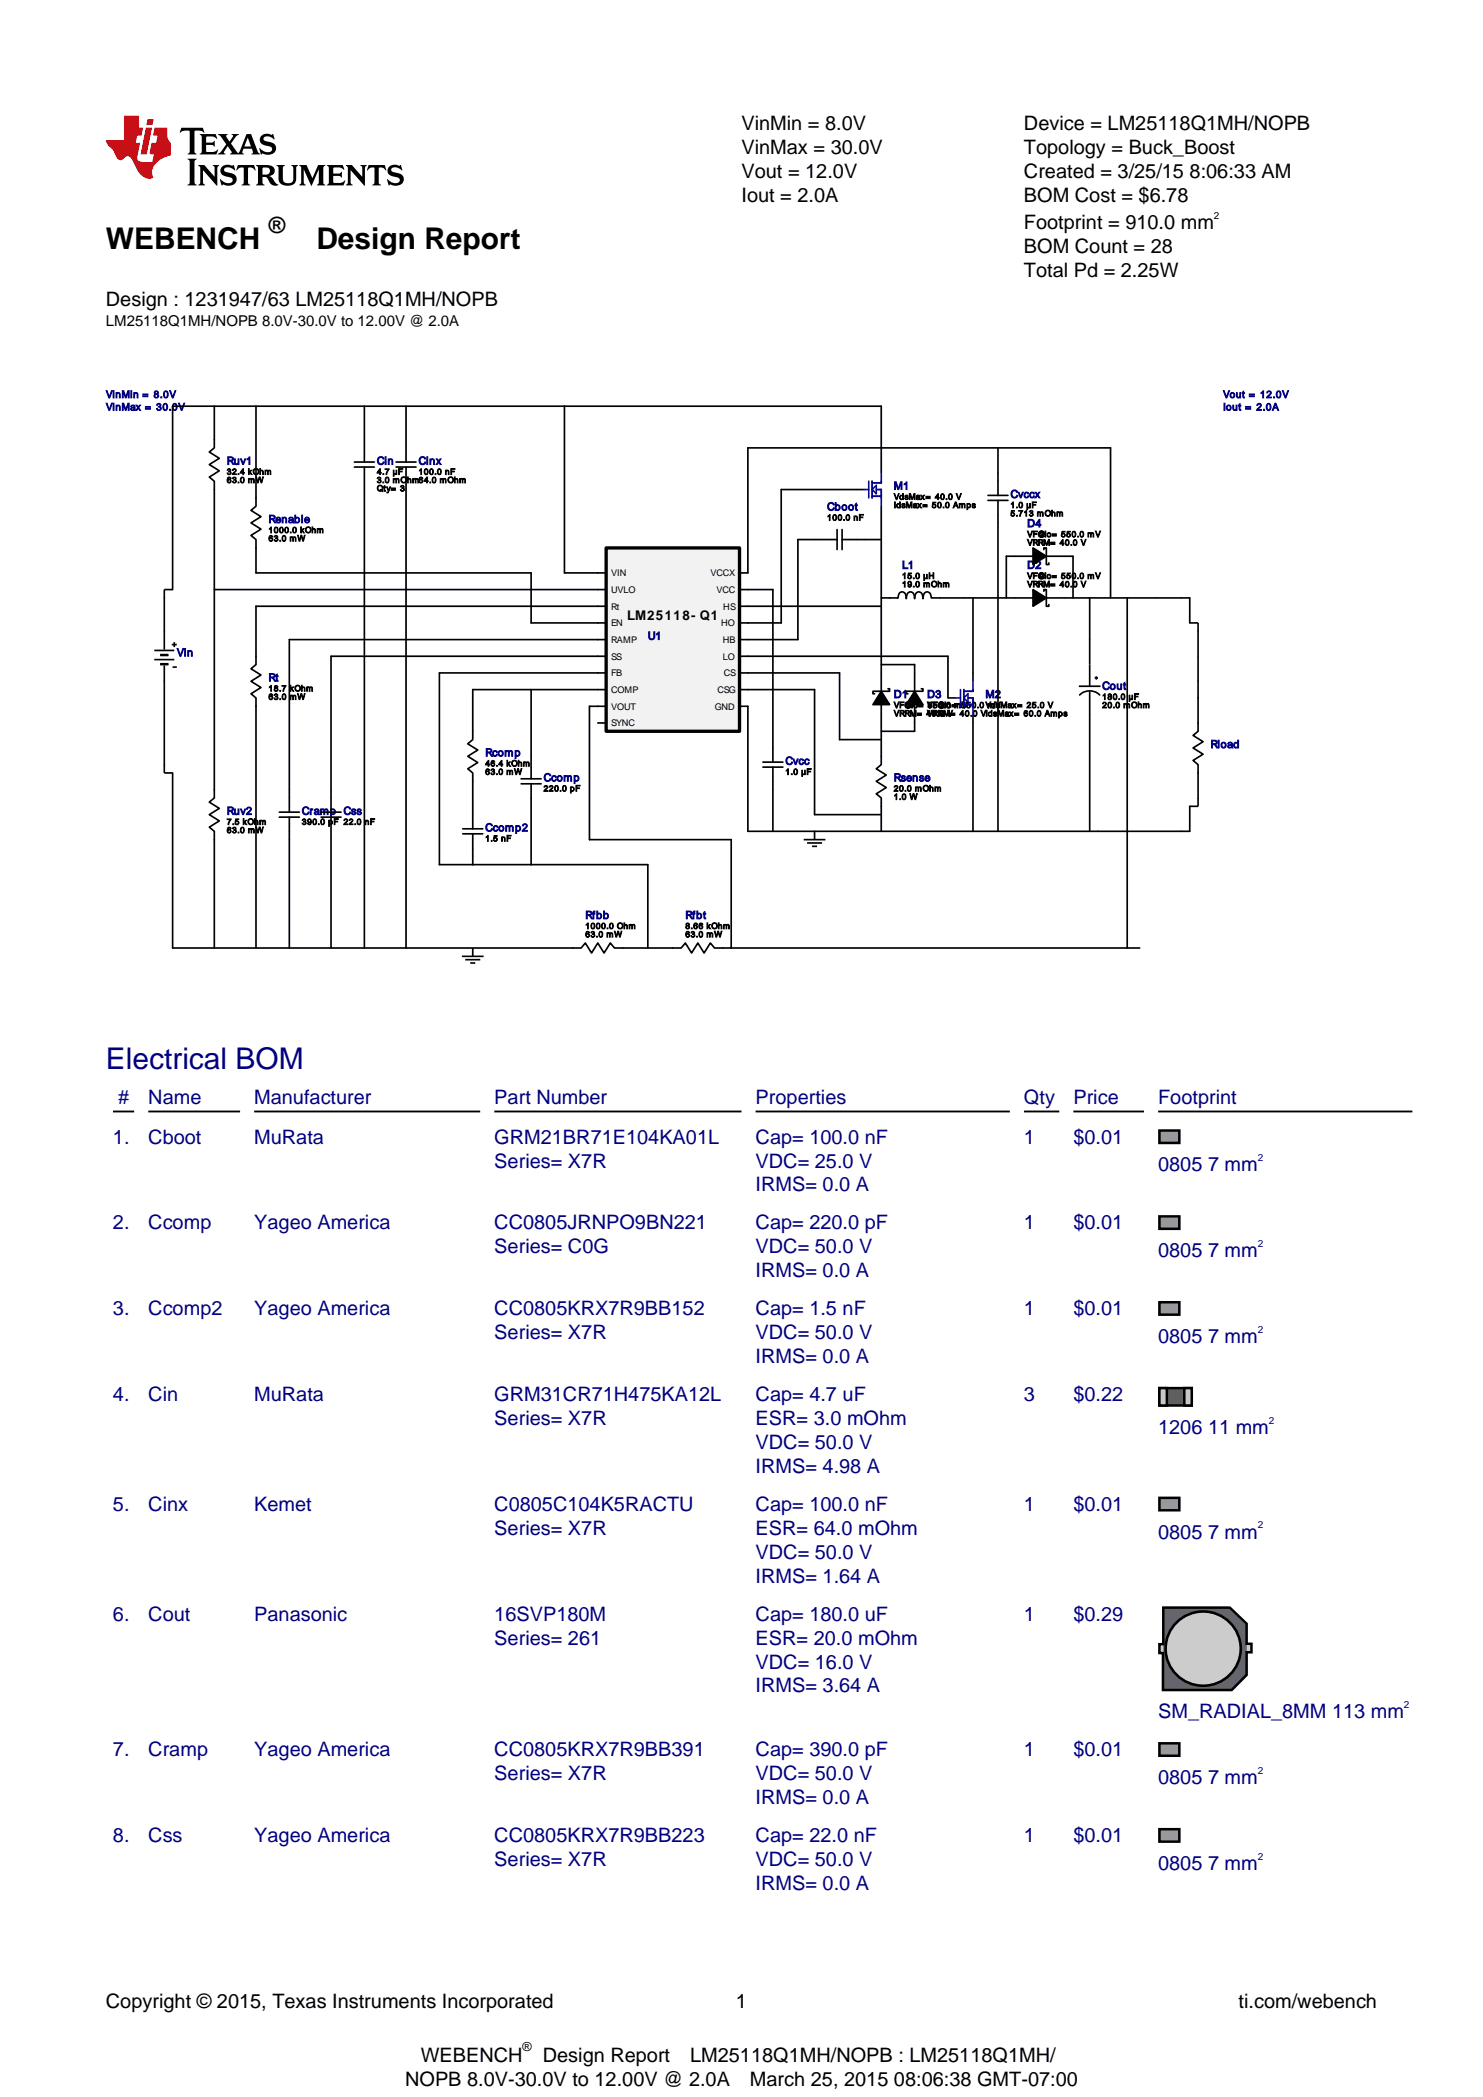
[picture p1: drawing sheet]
<svg xmlns="http://www.w3.org/2000/svg" width="210mm" height="297mm" viewBox="0 0 210 297" stroke-linecap="round" stroke-linejoin="round" font-family="sans-serif">
<defs><g id="words">
<g font-size="4.2">
<text x="15" y="35.3">WEBENCH</text>
<text x="44.8" y="35.3">Design Report</text>
</g>
<text font-size="4.2" fill="#000080" x="15" y="151.4">Electrical BOM</text>
<text font-size="3.2" x="38" y="33">®</text>
<g font-size="2.8">
<text x="105" y="18.4">VinMin = 8.0V</text>
<text x="105" y="21.8">VinMax = 30.0V</text>
<text x="145" y="18.4">Device = LM25118Q1MH/NOPB</text>
<text x="145" y="21.8">Topology = Buck_Boost</text>
<text x="105" y="25.2">Vout = 12.0V</text>
<text x="105" y="28.6">Iout = 2.0A</text>
<text x="145" y="25.2">Created = 3/25/15 8:06:33 AM</text>
<text x="145" y="28.6">BOM Cost = $6.78</text>
<text x="145" y="32.4">Footprint = 910.0 mm</text>
<text x="145" y="35.8">BOM Count = 28</text>
<text x="145" y="39.2">Total Pd = 2.25W</text>
<text x="15" y="43.4">Design : 1231947/63 LM25118Q1MH/NOPB</text>
<text x="15" y="284.4">Copyright © 2015, Texas Instruments Incorporated</text>
<text x="104.2" y="284.4">1</text>
<text x="175.4" y="284.4">ti.com/webench</text>
<text x="59.6" y="292">WEBENCH</text>
<text x="76.9" y="292">Design Report</text>
<text x="97.7" y="292">LM25118Q1MH/NOPB : LM25118Q1MH/</text>
<text x="57.4" y="295.4">NOPB 8.0V-30.0V to 12.00V @ 2.0A</text>
<text x="106.2" y="295.4">March 25, 2015 08:06:38 GMT-07:00</text>
</g>
<g font-size="2.8" fill="#000080">
<text x="16" y="162">1.</text>
<text x="16.7" y="156.3">#</text>
<text x="21" y="156.3">Name</text>
<text x="21" y="162">Cboot</text>
<text x="36" y="156.3">Manufacturer</text>
<text x="36" y="162">MuRata</text>
<text x="70" y="156.3">Part Number</text>
<text x="70" y="162">GRM21BR71E104KA01L</text>
<text x="107" y="156.3">Properties</text>
<text x="107" y="162">Cap= 100.0 nF</text>
<text x="145" y="156.3">Qty</text>
<text x="145" y="162">1</text>
<text x="152" y="156.3">Price</text>
<text x="152" y="162">$0.01</text>
<text x="164" y="156.3">Footprint</text>
<text x="70" y="165.4">Series= X7R</text>
<text x="107" y="165.4">VDC= 25.0 V</text>
<text x="164" y="165.9">0805 7 mm</text>
<text x="107" y="168.7">IRMS= 0.0 A</text>
<text x="16" y="174.1">2.</text>
<text x="21" y="174.1">Ccomp</text>
<text x="36" y="174.1">Yageo America</text>
<text x="70" y="174.1">CC0805JRNPO9BN221</text>
<text x="70" y="177.5">Series= C0G</text>
<text x="107" y="174.1">Cap= 220.0 pF</text>
<text x="107" y="177.5">VDC= 50.0 V</text>
<text x="145" y="174.1">1</text>
<text x="152" y="174.1">$0.01</text>
<text x="164" y="178.1">0805 7 mm</text>
<text x="107" y="180.9">IRMS= 0.0 A</text>
<text x="16" y="186.3">3.</text>
<text x="21" y="186.3">Ccomp2</text>
<text x="36" y="186.3">Yageo America</text>
<text x="70" y="186.3">CC0805KRX7R9BB152</text>
<text x="70" y="189.7">Series= X7R</text>
<text x="107" y="186.3">Cap= 1.5 nF</text>
<text x="107" y="189.7">VDC= 50.0 V</text>
<text x="145" y="186.3">1</text>
<text x="152" y="186.3">$0.01</text>
<text x="164" y="190.2">0805 7 mm</text>
<text x="107" y="193.1">IRMS= 0.0 A</text>
<text x="16" y="198.4">4.</text>
<text x="21" y="198.4">Cin</text>
<text x="36" y="198.4">MuRata</text>
<text x="70" y="198.4">GRM31CR71H475KA12L</text>
<text x="70" y="201.8">Series= X7R</text>
<text x="107" y="198.4">Cap= 4.7 uF</text>
<text x="107" y="201.8">ESR= 3.0 mOhm</text>
<text x="145" y="198.4">3</text>
<text x="152" y="198.4">$0.22</text>
<text x="164" y="203.1">1206 11 mm</text>
<text x="107" y="205.2">VDC= 50.0 V</text>
<text x="107" y="208.6">IRMS= 4.98 A</text>
<text x="16" y="214">5.</text>
<text x="21" y="214">Cinx</text>
<text x="36" y="214">Kemet</text>
<text x="70" y="214">C0805C104K5RACTU</text>
<text x="107" y="214">Cap= 100.0 nF</text>
<text x="145" y="214">1</text>
<text x="152" y="214">$0.01</text>
<text x="70" y="217.4">Series= X7R</text>
<text x="107" y="217.4">ESR= 64.0 mOhm</text>
<text x="107" y="220.8">VDC= 50.0 V</text>
<text x="164" y="217.9">0805 7 mm</text>
<text x="107" y="224.2">IRMS= 1.64 A</text>
<text x="16" y="229.5">6.</text>
<text x="21" y="229.5">Cout</text>
<text x="36" y="229.5">Panasonic</text>
<text x="70" y="229.5">16SVP180M</text>
<text x="70" y="232.9">Series= 261</text>
<text x="107" y="229.5">Cap= 180.0 uF</text>
<text x="107" y="232.9">ESR= 20.0 mOhm</text>
<text x="145" y="229.5">1</text>
<text x="152" y="229.5">$0.29</text>
<text x="107" y="236.3">VDC= 16.0 V</text>
<text x="107" y="239.7">IRMS= 3.64 A</text>
<text x="164" y="243.4">SM_RADIAL_8MM 113 mm</text>
<text x="16" y="248.8">7.</text>
<text x="21" y="248.8">Cramp</text>
<text x="36" y="248.8">Yageo America</text>
<text x="70" y="248.8">CC0805KRX7R9BB391</text>
<text x="107" y="248.8">Cap= 390.0 pF</text>
<text x="145" y="248.8">1</text>
<text x="152" y="248.8">$0.01</text>
<text x="70" y="252.1">Series= X7R</text>
<text x="107" y="252.1">VDC= 50.0 V</text>
<text x="107" y="255.5">IRMS= 0.0 A</text>
<text x="164" y="252.7">0805 7 mm</text>
<text x="16" y="260.9">8.</text>
<text x="21" y="260.9">Css</text>
<text x="36" y="260.9">Yageo America</text>
<text x="70" y="260.9">CC0805KRX7R9BB223</text>
<text x="107" y="260.9">Cap= 22.0 nF</text>
<text x="145" y="260.9">1</text>
<text x="152" y="260.9">$0.01</text>
<text x="70" y="264.3">Series= X7R</text>
<text x="107" y="264.3">VDC= 50.0 V</text>
<text x="107" y="267.7">IRMS= 0.0 A</text>
<text x="164" y="264.9">0805 7 mm</text>
</g>
<text font-size="2.1" x="15" y="46.2">LM25118Q1MH/NOPB 8.0V-30.0V to 12.00V @ 2.0A</text>
<text font-size="1.9" x="88.8" y="87.8">LM25118- Q1</text>
<text font-size="1.8" x="74" y="290.6">®</text>
<g font-size="1.5" fill="#000080">
<text x="32.1" y="65.8">Ruv1</text>
<text x="53.4" y="65.8">Cin</text>
<text x="59.3" y="65.8">Cinx</text>
<text x="126.6" y="69.3">M1</text>
<text x="143.1" y="70.5">Cvccx</text>
<text x="38" y="74.1">Renable</text>
<text x="117.1" y="72.3">Cboot</text>
<text x="145.5" y="74.6">D4</text>
<text x="127.7" y="80.6">L1</text>
<text x="145.5" y="80.6">D2</text>
<text x="25" y="92.9">Vin</text>
<text x="91.7" y="90.6">U1</text>
<text x="38" y="96.5">Rt</text>
<text x="126.6" y="98.9">D1</text>
<text x="131.3" y="98.9">D3</text>
<text x="139.5" y="98.9">M2</text>
<text x="156.1" y="97.7">Cout</text>
<text x="68.7" y="107.1">Rcomp</text>
<text x="171.4" y="105.9">Rload</text>
<text x="77" y="110.7">Ccomp</text>
<text x="111.2" y="108.3">Cvcc</text>
<text x="126.6" y="110.7">Rsense</text>
<text x="32.1" y="115.4">Ruv2</text>
<text x="42.7" y="115.4">Cramp</text>
<text x="48.6" y="115.4">Css</text>
<text x="68.7" y="117.7">Ccomp2</text>
<text x="82.9" y="130.1">Rfbb</text>
<text x="97" y="130.1">Rfbt</text>
</g>
<text font-size="1.4" x="171.9" y="30.9">2</text>
<g font-size="1.4" fill="#000080">
<text x="15" y="56.4">VinMin = 8.0V</text>
<text x="15" y="58.1">VinMax = 30.0V</text>
<text x="173.2" y="56.4">Vout = 12.0V</text>
<text x="173.2" y="58.1">Iout = 2.0A</text>
<text x="178.1" y="164.4">2</text>
<text x="178.1" y="176.6">2</text>
<text x="178.1" y="188.8">2</text>
<text x="179.7" y="201.6">2</text>
<text x="178.1" y="216.5">2</text>
<text x="198.8" y="241.9">2</text>
<text x="178.1" y="251.2">2</text>
<text x="178.1" y="263.4">2</text>
</g>
<g font-size="1.3">
<text x="86.5" y="81.6">VIN</text>
<text x="86.5" y="84">UVLO</text>
<text x="100.6" y="81.6">VCCX</text>
<text x="101.4" y="84">VCC</text>
<text x="86.5" y="86.3">Rt</text>
<text x="86.5" y="88.7">EN</text>
<text x="102.1" y="88.7">HO</text>
<text x="102.4" y="86.3">HS</text>
<text x="86.5" y="91.1">RAMP</text>
<text x="86.5" y="93.4">SS</text>
<text x="86.5" y="95.8">FB</text>
<text x="102.4" y="91.1">HB</text>
<text x="102.4" y="93.4">LO</text>
<text x="102.5" y="95.8">CS</text>
<text x="86.5" y="98.1">COMP</text>
<text x="86.5" y="100.5">VOUT</text>
<text x="101.2" y="100.5">GND</text>
<text x="101.6" y="98.1">CSG</text>
<text x="86.5" y="102.9">SYNC</text>
</g>
<g font-size="1.2">
<text x="32.1" y="67.2">32.4 kOhm</text>
<text x="32.1" y="68.4">63.0 mW</text>
<text x="53.4" y="67.2">4.7 µF</text>
<text x="53.4" y="68.4">3.0 mOhm64.0 mOhm</text>
<text x="53.4" y="69.6">Qty= 3</text>
<text x="59.3" y="67.2">100.0 nF</text>
<text x="126.6" y="70.8">VdsMax= 40.0 V</text>
<text x="126.6" y="71.9">IdsMax= 50.0 Amps</text>
<text x="143.1" y="71.9">1.0 µF</text>
<text x="38" y="75.5">1000.0 kOhm</text>
<text x="38" y="76.7">63.0 mW</text>
<text x="117.1" y="73.7">100.0 nF</text>
<text x="143.1" y="73.1">5.713 mOhm</text>
<text x="145.5" y="76.1">VF@Io= 550.0 mV</text>
<text x="145.5" y="77.2">VRRM= 40.0 V</text>
<text x="127.7" y="82">15.0 µH</text>
<text x="127.7" y="83.1">19.0 mOhm</text>
<text x="145.5" y="82">VF@Io= 550.0 mV</text>
<text x="145.5" y="83.1">VRRM= 40.0 V</text>
<text x="38" y="97.9">18.7 kOhm</text>
<text x="38" y="99.1">63.0 mW</text>
<text x="126.6" y="100.3">VF@Io= 550.0 mV</text>
<text x="126.6" y="101.4">VRRM= 40.0 V</text>
<text x="131.3" y="100.3">VF@Io= 550.0 mV</text>
<text x="131.3" y="101.4">VRRM= 40.0 VIdsMax= 60.0 Amps</text>
<text x="139.5" y="100.3">VdsMax= 25.0 V</text>
<text x="156.1" y="99.1">180.0 µF</text>
<text x="156.1" y="100.3">20.0 mOhm</text>
<text x="68.7" y="108.5">46.4 kOhm</text>
<text x="68.7" y="109.7">63.0 mW</text>
<text x="77" y="112.1">220.0 pF</text>
<text x="111.2" y="109.7">1.0 µF</text>
<text x="126.6" y="112.1">20.0 mOhm</text>
<text x="126.6" y="113.3">1.0 W</text>
<text x="32.1" y="116.8">7.5 kOhm</text>
<text x="32.1" y="118">63.0 mW</text>
<text x="42.7" y="116.8">390.0 pF 22.0 nF</text>
<text x="68.7" y="119.2">1.5 nF</text>
<text x="82.9" y="131.6">1000.0 Ohm</text>
<text x="97" y="131.6">8.66 kOhm</text>
<text x="82.9" y="132.7">63.0 mW</text>
<text x="97" y="132.7">63.0 mW</text>
</g>
</g></defs>
<path d="M55.2 23.5a.81 .81 0 0 0-.3 .9 .81 .81 0 0 0 .8 .6l.7 .2 .2 .3a.65 .65 0 0 1-1 .4l-.7-.6-.1 .1 .2 .9 .3-.2a1.41 1.41 0 0 0 1.8-.4 .87 .87 0 0 0-.8-1.2l-.7-.2-.2-.2a.57 .57 0 0 1 .8-.4l.7 .5 .1-.1-.2-.7-.2 .1a1.29 1.29 0 0 0-1.4 0zM52.2 23.4l-.2 .7v.1a.78 .78 0 0 1 1-.5v2.1v.2l-.3 .2v.1h1.2v-.1l-.2-.2-.1-.2v-1.9l.1-.2h.1a.8 .8 0 0 1 .8 .5l.1-.1-.2-.7zM49 23.4l.3 .4v2l-.1 .2-.2 .3h.9l-.2-.3-.1-.2 .1-1.7 1.9 2.2h.1v-2.5l.2-.4h-.9l.3 .2v1.4l-1.5-1.6zM46.3 23.4l.2 .2 .1 .2v2l-.1 .2-.2 .3h2.3l.3-.7-.1-.1a1.45 1.45 0 0 1-1.6 .4v-1h.9l.3 .2v-.8l-.3 .3h-.9v-.7v-.1l.2-.1a1.25 1.25 0 0 1 1.3 .4l.1-.1-.3-.6zM42.4 23.4l.2 .2 .1 .2v2l-.1 .2-.2 .3h.9l-.3-.3v-.2v-1.8l1.1 2.3 1-2.3v1.8v.2l-.2 .3h1.2l-.3-.3v-.2v-2v-.2l.3-.2h-1.1l-.8 1.8-.8-1.8zM39.2 23.4l.2 .2v.2v1.5a1.24 1.24 0 0 0 1.7 1 .9 .9 0 0 0 .8-1l.1-1.7 .2-.2h-1l.3 .2v.2v1.5a.76 .76 0 0 1-.6 .7 .76 .76 0 0 1-.8-.4v-1.8v-.2l.2-.2zM37.2 23.8a1.01 1.01 0 0 1 1 .1 .52 .52 0 0 1 0 .6 .52 .52 0 0 1-.5 .2h-.5zM36.3 23.4l.2 .2v.2v2v.2l-.2 .3h1.2l-.3-.3v-.9a.71 .71 0 0 1 .9 .6 .83 .83 0 0 0 1.3 .4 1.13 1.13 0 0 1-.7-.7l-.6-.5a.76 .76 0 0 0 .8-.7 .76 .76 0 0 0-.8-.8zM33.7 23.4l-.2 .7v.1a.78 .78 0 0 1 1-.5v2.1v.2l-.3 .2v.1h1.2v-.1l-.2-.2-.1-.2v-1.9l.1-.2h.1a.79 .79 0 0 1 .8 .5l.1-.1-.2-.7zM31.5 23.5a.81 .81 0 0 0-.3 .9 .81 .81 0 0 0 .8 .6l.8 .2 .2 .3a.65 .65 0 0 1-1 .4l-.8-.6-.1 .1 .3 .9 .2-.2a1.41 1.41 0 0 0 1.9-.4 .87 .87 0 0 0-.9-1.2l-.7-.2-.2-.2a.57 .57 0 0 1 .9-.4l.6 .5 .1-.1-.2-.7-.2 .1a1.29 1.29 0 0 0-1.4 0zM28.1 23.4l.3 .4v2l-.1 .2-.2 .3h.9l-.2-.3-.1-.2 .1-1.7 1.9 2.2h.1v-2.5l.2-.4h-.9l.3 .2v1.4l-1.5-1.6zM26.6 22.5l.2 .2 .1 .3v2.8l-.1 .2-.2 .3h1.3l-.3-.3-.1-.2v-2.8l.1-.3 .3-.2zM37.1 19.2a.81 .81 0 0 0-.3 .9 .81 .81 0 0 0 .8 .5l.7 .2 .2 .3a.64 .64 0 0 1-.9 .4l-.8-.5h-.1l.2 .9h.2l.1-.2a1.4 1.4 0 0 0 1.8-.4 .87 .87 0 0 0-.8-1.2l-.7-.2-.2-.2a.57 .57 0 0 1 .8-.4l.7 .5 .1-.1-.2-.7-.2 .1a1.28 1.28 0 0 0-1.4 .1zM35.1 19.5l.4 1.2h-.9zM30.9 19l.4 .4 .7 1-.6 1-.6 .4v.1h1.1l-.2-.3 .5-.9 .6 .9-.2 .3h1.9l-.2-.3 .2-.5h1.2l.1 .5-.2 .3h1.2l-.3-.5-1-2.4h-.6l-.9 2.3-.3 .4-1-1.4 .6-.9 .5-.3v-.1h-1l.2 .2-.5 .9-.5-.8 .2-.3zM28.3 19l.2 .2 .1 .3v1.9l-.1 .2-.2 .3h2.3l.3-.7-.1-.1a1.45 1.45 0 0 1-1.6 .4v-1l.9 .1 .3 .2v-.8l-.3 .2h-.9v-.7v-.1l.2-.1a1.25 1.25 0 0 1 1.3 .4l.1-.1-.3-.6zM25.7 18.1l-.3 .7h.1a1.15 1.15 0 0 1 1.3-.3l.1 2.9-.1 .2-.2 .3h1.2l-.2-.3-.1-.2v-2.7l.1-.2h.2a1.06 1.06 0 0 1 1.1 .3h.1l-.3-.7z" fill="#000"/>
<path d="M20.9 16.9l-.2 .8h.9l.2-.8zM20.7 18.1l-.8 3.8h.9l.7-3.8zM17.6 16.4v3.4h-2.6a2.07 2.07 0 0 0 .9 1.4l.4 .6a1.11 1.11 0 0 0 .8 .9l.3-.1a.73 .73 0 0 1 .6-.4 .73 .73 0 0 1 .7 .4l.2 .4a3.4 3.4 0 0 0 1.8 2.2 1.3 1.3 0 0 0 1 0 1.84 1.84 0 0 1 .8-2.4l.8-.5 .9-.3v-1.8a1.13 1.13 0 0 1-.5-1v-1.1h-1.8l-.2 1.1h.6l-.2 1h-.6l-.3 1.2a.38 .38 0 0 0 .2 .5h.4l-.2 1.1a4 4 0 0 1-2-.2 1.19 1.19 0 0 1-.1-1l.3-1.6h-.6l.2-1h.6l.3-1.1h-.6v-1.7z" fill="#f00000"/>
<g fill="none" stroke="#000" stroke-width=".24">
<path d="M30.3 62.3v1.1l-.7 .6 1.5 .9-1.5 .9 1.5 .9-1.5 .9 .7 .6v1.1M36.2 70.5v1.2l-.7 .6 1.5 .9-1.5 .9 1.5 .8-1.5 .9 .7 .6v1.2M50.2 65.4h2.8M50.2 66.1h2.8M51.6 62.3v3.1M51.6 66.1v3.2M56.1 65.4h2.8M56.1 66.1h2.8M57.5 62.3v3.1M57.5 66.1v3.2M115.3 76.4h3.2M118.5 75v2.8"/>
<path d="M119.2 76.4h3.2M119.2 75v2.8M121.2 69.3h1.2M124.8 65.8v1.2M124.8 71.7v1.2M139.9 70.9h2.8M139.9 70.2h2.8M141.3 67v3.2M141.3 70.9v3.2M143.7 78.8h7.1M146.3 77.6l1.9 1.2-1.9 1.2zM147.8 77.8v-.2h.4v2.4h.3v-.3"/>
<path d="M23.3 83.5h1.1M36.2 92.9v1.2l-.7 .6 1.5 .9-1.5 .9 1.5 .9-1.5 .9 .7 .6v1.1M124.8 97.9l1.2 1.9h-2.4zM124.8 95.3v7.1M125.7 97.6h.3v.3h-2.4v.4h.2M126 84.7h1.2M127.2 84.6v-.1a.58 .58 0 0 1 .6-.7 .58 .58 0 0 1 .5 .7v.3l.1-.3a.58 .58 0 0 1 .5-.7 .58 .58 0 0 1 .6 .7v.3v-.3a.58 .58 0 0 1 .6-.7 .58 .58 0 0 1 .6 .7v.3v-.3a.58 .58 0 0 1 .6-.7 .58 .58 0 0 1 .6 .7v.2h4.7M129.5 97.9l1.2 1.9h-2.4zM129.5 95.3v7.1M130.5 97.6h.2v.3h-2.4v.4h.3M134.2 98.9h1.2M137.8 95.3v1.2"/>
<path d="M143.7 84.7h7.1M146.3 83.5l1.9 1.2-1.9 1.2zM147.8 83.7v-.2h.4v2.4h.3v-.3M152.8 97.2h3M152.9 98.4a2 2 0 0 1 2.8 0M154.3 90.6v6.6M154.3 97.9v3.3M155 96h.5M155.2 95.8v.5M163.7 84.7h3.6M168.5 88.2h1.2M23.3 109.5h1.1"/>
<path d="M30.3 111.8v1.2l-.7 .6 1.5 .9-1.5 .9 1.5 .9-1.5 .8 .7 .6v1.2M39.6 115h2.8M39.6 115.7h2.8M41 111.8v3.2M41 115.7v3.2M45.5 115h2.8M45.5 115.7h2.8M46.9 111.8v3.2M46.9 115.7v3.2M65.5 117.4h2.9M65.5 118.1h2.9M66.9 103.6v1.2l-.7 .5 1.5 .9-1.5 .9 1.5 .9-1.5 .9 .7 .6v1.2"/>
<path d="M66.9 114.2v3.2M66.9 118.1v3.2M73.8 110.3h2.8M73.8 111h2.8M75.2 107.1v3.2M75.2 111v3.2M108 107.9h2.9M108 108.6h2.9M109.4 104.8v3.1M109.4 108.6v3.2M113.8 118.9h3.1M114.3 119.4h2.1"/>
<path d="M115 119.9h.7M115.3 117.7v1.2M124.8 107.1v1.2l-.7 .6 1.4 .9-1.4 .9 1.4 .8-1.4 .9 .7 .6v1.2M137.8 101.2v1.2M168.5 114.2h1.2M65.4 135.4h3.1M65.9 135.9h2.1M66.6 136.4h.7M66.9 134.3v1.1M81.1 134.3h1.2l.6-.7 .9 1.4 .9-1.4 .8 1.4 .9-1.4 .6 .7h1.2M95.3 134.3h1.2l.5-.7 .9 1.4 .9-1.4 .9 1.4 .9-1.4 .6 .7h1.2"/>
</g>
<path d="M146.3 77.6l1.9 1.2-1.9 1.2zM124.8 97.9l1.2 1.9h-2.4zM129.5 97.9l1.2 1.9h-2.4zM146.3 83.5l1.9 1.2-1.9 1.2z" fill="#000"/>
<g fill="none" stroke="#00f" stroke-width=".24">
<path d="M122.4 69.3h.6M123 68.2v2.3M123.5 68.2v2.3M123.5 70.3h1.3M123.5 69.3l.6-.6v1.2zM124.1 69.3h.7v2.4M124.8 67v1.4h-1.3M135.4 98.9h.6M136 97.7v2.3M136.5 97.7v2.3M136.5 99.8h1.3M136.5 98.9l.6-.6v1.1z"/>
<path d="M137.1 98.9h.7v2.3M137.8 96.5v1.4h-1.3"/>
</g>
<path d="M85.8 77.6h18.9v26h-18.9z" fill="#f2f2f2"/>
<path d="M85.8 77.6h18.9v26h-18.9z" fill="none" stroke="#000" stroke-width=".47"/>
<g fill="none" stroke="#000" stroke-width=".24">
<path d="M30.3 57.5v4.8M36.2 57.5v13M51.6 57.5v4.8M57.5 57.5v4.8M79.9 57.5v23.6h5.9M30.3 69.3v42.5M36.2 77.6v3.5h39v7.1h10.6M51.6 69.3v65M57.5 69.3v65M115.3 76.4h-2.3v14.2h-8.3M121.2 69.3h-10.6v18.9h-5.9M122.4 76.4h2.4"/>
<path d="M124.8 65.8v-8.3h-100.4v26M124.8 72.9v22.4M141.3 63.4v3.6M141.3 74.1v43.6M143.7 78.8h-1.2v5.9M150.8 78.8h1.1v5.9M21.8 92.1h2.9M21.8 93.4h2.9M22.7 94.1h1.2M22.7 92.7h1.2M22.7 92.8h1.2M22.7 94h1.2"/>
<path d="M23.3 83.5v8.5M23.3 94.2v15.3M24.3 91.3h.7M24.4 94.5h.6M24.7 90.9v.7M30.3 83.5h55.5M75.2 97.7v9.4M85.8 85.9h-49.6v7M85.8 90.6h-44.8v21.2M85.8 92.9h-38.9v18.9M85.8 95.3h-23.6v27.2h29.5v11.8M85.8 97.7h-18.9v5.9"/>
<path d="M104.7 81.1h1.2v-17.7h51.4v21.3M104.7 83.5h4.7v21.3M104.7 92.9h29.5v6M104.7 95.3h14.2v9.5h5.9M104.7 97.7h10.6v17.7h9.5M124.8 85.9h-20.1M124.8 84.7h1.2M124.8 94.1h4.7v1.2M136.6 84.7h7.1M137.8 84.7v10.6M150.8 84.7h12.9M154.3 84.7v5.9"/>
<path d="M159.6 84.7v49.6M167.3 84.7h1.2v3.5M169.7 88.2v15.4l-.8 .6 1.5 .8-1.5 .9 1.5 .9-1.5 .9 .8 .6v5.9M24.4 109.5v24.8h56.7M30.3 118.9v15.4M36.2 100v34.3M41 118.9v15.4M46.9 118.9v15.4M66.9 110.7v3.5M75.2 114.2v8.3M84.7 102.4h1.1M85.8 100h-2.3v18.9h20v15.4"/>
<path d="M104.7 100h1.2v17.7h62.6v-3.5M109.4 111.8v5.9M124.8 102.4v4.7M124.8 114.2v3.5M129.5 102.4v1.2h-4.7M137.8 102.4v15.3M154.3 101.2v16.5M66.9 121.3v1.2M88.2 134.3h7.1M102.4 134.3h59"/>
</g>
<path d="M16 157.4h3M21 157.4h13M36 157.4h32M70 157.4h35M107 157.4h36M145 157.4h5M152 157.4h10M164 157.4h36" fill="none" stroke="#000" stroke-width=".26"/>
<path d="M164.2 160.1h2.8v1.8h-2.8z" fill="#999"/>
<path d="M164.2 160.1h2.8v1.8h-2.8z" fill="none" stroke="#000" stroke-width=".35"/>
<path d="M164.2 172.3h2.8v1.7h-2.8z" fill="#999"/>
<path d="M164.2 172.3h2.8v1.7h-2.8z" fill="none" stroke="#000" stroke-width=".35"/>
<path d="M164.2 184.4h2.8v1.8h-2.8z" fill="#999"/>
<path d="M164.2 184.4h2.8v1.8h-2.8z" fill="none" stroke="#000" stroke-width=".35"/>
<path d="M164.2 196.6h4.6v2.5h-4.6z" fill="#5b5b5b"/>
<path d="M164.2 196.6h4.6v2.5h-4.6z" fill="none" stroke="#000" stroke-width=".35"/>
<path d="M164.2 196.6h1v2.5h-1z" fill="#c6c6c6"/>
<path d="M164.2 196.6h1v2.5h-1z" fill="none" stroke="#000" stroke-width=".35"/>
<path d="M167.7 196.6h1.1v2.5h-1.1z" fill="#c6c6c6"/>
<path d="M167.7 196.6h1.1v2.5h-1.1z" fill="none" stroke="#000" stroke-width=".35"/>
<path d="M164.2 212.1h2.8v1.8h-2.8z" fill="#999"/>
<path d="M164.2 212.1h2.8v1.8h-2.8z" fill="none" stroke="#000" stroke-width=".35"/>
<path d="M164.2 233h12.8v.9h-12.8z" fill="#ccc"/>
<path d="M164.8 227.6h9l2.7 2.6v6.9l-2.1 2.1h-9.7z" fill="#666"/>
<path d="M164.7 227.7h9.4l2.4 2.3v2.8h.7v1.2h-.7v3.2l-2.1 2.2h-9.7v-5.3h-.5v-1.2h.5z" fill="none" stroke="#000" stroke-width=".36"/>
<circle cx="170.4" cy="233.5" r="5.3" fill="#ccc"/>
<circle cx="170.4" cy="233.5" r="5.3" fill="none" stroke="#000" stroke-width=".36"/>
<path d="M164.2 246.9h2.8v1.8h-2.8z" fill="#999"/>
<path d="M164.2 246.9h2.8v1.8h-2.8z" fill="none" stroke="#000" stroke-width=".35"/>
<path d="M164.2 259.1h2.8v1.7h-2.8z" fill="#999"/>
<path d="M164.2 259.1h2.8v1.7h-2.8z" fill="none" stroke="#000" stroke-width=".35"/>
<use href="#words"/>
</svg>
